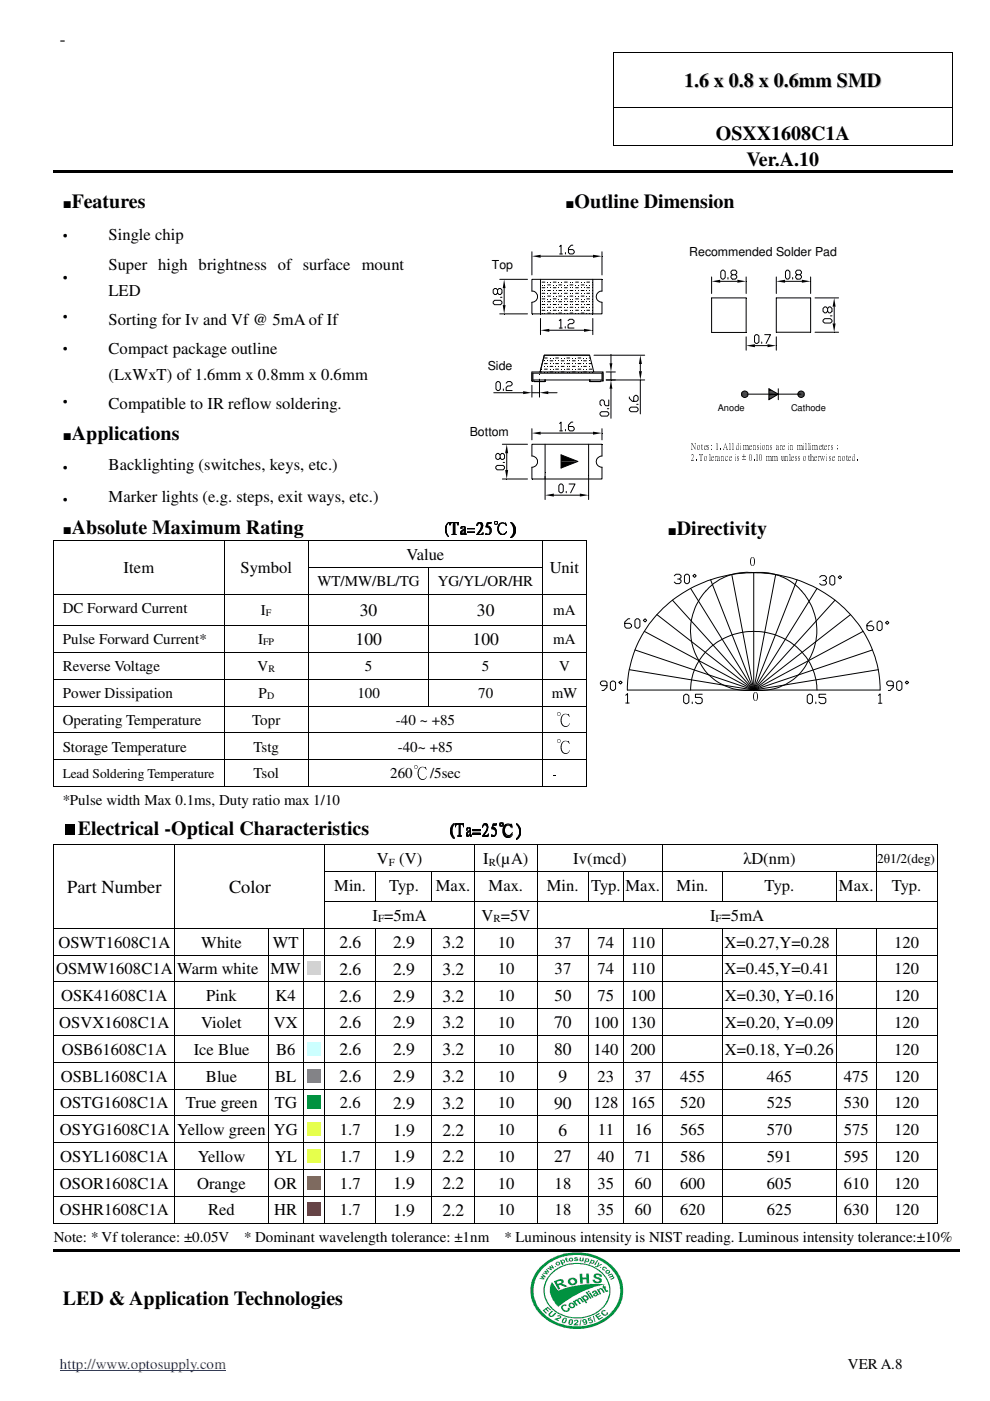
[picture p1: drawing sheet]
<svg xmlns="http://www.w3.org/2000/svg" width="210mm" height="297mm" viewBox="0 0 210 297" stroke-linecap="round" stroke-linejoin="round" font-family="sans-serif">
<defs><g id="words">
<text font-size="4.2" fill="#c0c0c0" x="145.2" y="18.7">1.6 x 0.8 x 0.6mm SMD</text>
<g font-size="4.2">
<text x="151.8" y="29.7">OSXX1608C1A</text>
<text x="158.2" y="35.2">Ver.A.10</text>
<text x="15.2" y="44.2">Features</text>
<text x="121.8" y="44.2">Outline Dimension</text>
<text x="15.2" y="93.3">Applications</text>
<text x="15.2" y="113.1">Absolute Maximum Rating</text>
<text x="143.5" y="113.3">Directivity</text>
<text x="16.5" y="177.1">Electrical -Optical Characteristics</text>
<text x="13.3" y="276.7">LED &amp; Application Technologies</text>
</g>
<g font-size="3.9">
<text x="14.3" y="189.4">Part Number</text>
<text x="48.6" y="189.4">Color</text>
</g>
<g font-size="3.7">
<text x="12.7" y="9.6">-</text>
<text x="94.2" y="113.1">(Ta=25℃)</text>
<text x="76.3" y="130.6">30</text>
<text x="101.1" y="130.6">30</text>
<text x="75.4" y="136.8">100</text>
<text x="100.2" y="136.8">100</text>
<text x="117.8" y="153.7">℃</text>
<text x="117.8" y="159.3">℃</text>
<text x="87.5" y="165">℃</text>
<text x="95.3" y="177.1">(Ta=25℃</text>
<text x="95.4" y="177.1">(Ta=25℃)</text>
<text x="72" y="201">2.6</text>
<text x="83.4" y="201">2.9</text>
<text x="93.8" y="201">3.2</text>
<text x="72" y="206.7">2.6</text>
<text x="83.4" y="206.7">2.9</text>
<text x="93.8" y="206.7">3.2</text>
<text x="72" y="212.3">2.6</text>
<text x="83.4" y="212.3">2.9</text>
<text x="93.8" y="212.3">3.2</text>
<text x="72" y="218">2.6</text>
<text x="83.4" y="218">2.9</text>
<text x="93.8" y="218">3.2</text>
<text x="117.5" y="218">70</text>
<text x="72" y="223.7">2.6</text>
<text x="83.4" y="223.7">2.9</text>
<text x="93.8" y="223.7">3.2</text>
<text x="117.5" y="223.7">80</text>
<text x="72" y="229.4">2.6</text>
<text x="83.4" y="229.4">2.9</text>
<text x="93.8" y="229.4">3.2</text>
<text x="118.4" y="229.4">9</text>
<text x="83.4" y="235.1">2.9</text>
<text x="93.8" y="235.1">3.2</text>
<text x="117.5" y="235.1">90</text>
<text x="83.4" y="240.7">1.9</text>
<text x="93.8" y="240.7">2.2</text>
<text x="118.4" y="240.7">6</text>
<text x="83.4" y="246.4">1.9</text>
<text x="93.8" y="246.4">2.2</text>
<text x="117.5" y="246.4">27</text>
<text x="83.4" y="252.1">1.9</text>
<text x="83.4" y="257.8">1.9</text>
<text x="93.8" y="252.1">2.2</text>
<text x="93.8" y="257.8">2.2</text>
</g>
<g font-size="3.5">
<text x="23" y="51">Single chip</text>
<text x="23" y="57.1">Super high brightness of surface mount</text>
<text x="23" y="62.7">LED</text>
<text x="23" y="68.9">Sorting for Iv and Vf @ 5mA of If</text>
<text x="23" y="75.1">Compact package outline</text>
<text x="23" y="80.6">(LxWxT) of 1.6mm x 0.8mm x 0.6mm</text>
<text x="23" y="86.8">Compatible to IR reflow soldering.</text>
<text x="23" y="99.7">Backlighting (switches, keys, etc.)</text>
<text x="23" y="106.5">Marker lights (e.g. steps, exit ways, etc.)</text>
<text x="86.2" y="118.7">Value</text>
<text x="26.2" y="121.5">Item</text>
<text x="51" y="121.5">Symbol</text>
<text x="116.5" y="121.5">Unit</text>
<text x="79.9" y="183.2">V (V)</text>
<text x="102.4" y="183.2">I (µA)</text>
<text x="121.5" y="183.2">Iv(mcd)</text>
<text x="157.6" y="183.2">λD(nm)</text>
<text x="70.9" y="188.9">Min.</text>
<text x="82.5" y="188.9">Typ.</text>
<text x="92.4" y="188.9">Max.</text>
<text x="103.6" y="188.9">Max.</text>
<text x="116" y="188.9">Min.</text>
<text x="125.3" y="188.9">Typ.</text>
<text x="132.6" y="188.9">Max.</text>
<text x="143.5" y="188.9">Min.</text>
<text x="162.1" y="188.9">Typ.</text>
<text x="177.9" y="188.9">Max.</text>
<text x="189.1" y="188.9">Typ.</text>
<text x="79" y="195.2">I =5mA</text>
<text x="102.1" y="195.2">V =5V</text>
<text x="150.5" y="195.2">I =5mA</text>
<text x="12.4" y="200.9">OSWT1608C1A</text>
<text x="42.7" y="200.9">White</text>
<text x="57.8" y="200.9">WT</text>
<text x="105.5" y="200.9">10</text>
<text x="117.6" y="200.9">37</text>
<text x="126.7" y="200.9">74</text>
<text x="133.7" y="200.9">110</text>
<text x="153.6" y="200.9">X=0.27,Y=0.28</text>
<text x="189.6" y="200.9">120</text>
<text x="11.9" y="206.6">OSMW1608C1A</text>
<text x="37.6" y="206.6">Warm white</text>
<text x="57.4" y="206.6">MW</text>
<text x="105.5" y="206.6">10</text>
<text x="117.6" y="206.6">37</text>
<text x="126.7" y="206.6">74</text>
<text x="133.7" y="206.6">110</text>
<text x="153.6" y="206.6">X=0.45,Y=0.41</text>
<text x="189.6" y="206.6">120</text>
<text x="13" y="212.3">OSK41608C1A</text>
<text x="43.7" y="212.3">Pink</text>
<text x="58.4" y="212.3">K4</text>
<text x="105.5" y="212.3">10</text>
<text x="117.6" y="212.3">50</text>
<text x="126.7" y="212.3">75</text>
<text x="133.7" y="212.3">100</text>
<text x="153.7" y="212.3">X=0.30, Y=0.16</text>
<text x="189.6" y="212.3">120</text>
<text x="12.6" y="217.9">OSVX1608C1A</text>
<text x="42.7" y="217.9">Violet</text>
<text x="58" y="217.9">VX</text>
<text x="105.5" y="217.9">10</text>
<text x="125.8" y="217.9">100</text>
<text x="133.7" y="217.9">130</text>
<text x="153.7" y="217.9">X=0.20, Y=0.09</text>
<text x="189.6" y="217.9">120</text>
<text x="13.1" y="223.6">OSB61608C1A</text>
<text x="41.1" y="223.6">Ice Blue</text>
<text x="58.5" y="223.6">B6</text>
<text x="105.5" y="223.6">10</text>
<text x="125.8" y="223.6">140</text>
<text x="133.7" y="223.6">200</text>
<text x="153.7" y="223.6">X=0.18, Y=0.26</text>
<text x="189.6" y="223.6">120</text>
<text x="12.9" y="229.3">OSBL1608C1A</text>
<text x="43.6" y="229.3">Blue</text>
<text x="58.3" y="229.3">BL</text>
<text x="105.5" y="229.3">10</text>
<text x="126.7" y="229.3">23</text>
<text x="134.6" y="229.3">37</text>
<text x="144.2" y="229.3">455</text>
<text x="162.6" y="229.3">465</text>
<text x="178.9" y="229.3">475</text>
<text x="189.6" y="229.3">120</text>
<text x="12.8" y="235">OSTG1608C1A</text>
<text x="39.4" y="235">True green</text>
<text x="58.3" y="235">TG</text>
<text x="72.1" y="234.9">2.6</text>
<text x="105.5" y="235">10</text>
<text x="125.8" y="235">128</text>
<text x="133.7" y="235">165</text>
<text x="144.2" y="235">520</text>
<text x="162.6" y="235">525</text>
<text x="178.9" y="235">530</text>
<text x="189.6" y="235">120</text>
<text x="12.7" y="240.7">OSYG1608C1A</text>
<text x="37.6" y="240.7">Yellow green</text>
<text x="58" y="240.7">YG</text>
<text x="72.1" y="240.6">1.7</text>
<text x="105.5" y="240.7">10</text>
<text x="126.8" y="240.7">11</text>
<text x="134.6" y="240.7">16</text>
<text x="144.2" y="240.7">565</text>
<text x="162.6" y="240.7">570</text>
<text x="178.9" y="240.7">575</text>
<text x="189.6" y="240.7">120</text>
<text x="12.8" y="246.3">OSYL1608C1A</text>
<text x="42" y="246.3">Yellow</text>
<text x="58.3" y="246.3">YL</text>
<text x="72.1" y="246.3">1.7</text>
<text x="105.5" y="246.3">10</text>
<text x="126.7" y="246.3">40</text>
<text x="134.6" y="246.3">71</text>
<text x="144.2" y="246.3">586</text>
<text x="162.6" y="246.3">591</text>
<text x="178.9" y="246.3">595</text>
<text x="189.6" y="246.3">120</text>
<text x="12.7" y="252">OSOR1608C1A</text>
<text x="12.7" y="257.7">OSHR1608C1A</text>
<text x="41.8" y="252">Orange</text>
<text x="44.2" y="257.7">Red</text>
<text x="58.1" y="252">OR</text>
<text x="58.1" y="257.7">HR</text>
<text x="72.1" y="252">1.7</text>
<text x="72.1" y="257.7">1.7</text>
<text x="105.5" y="252">10</text>
<text x="105.5" y="257.7">10</text>
<text x="117.6" y="252">18</text>
<text x="117.6" y="257.7">18</text>
<text x="126.7" y="252">35</text>
<text x="126.7" y="257.7">35</text>
<text x="134.6" y="252">60</text>
<text x="134.6" y="257.7">60</text>
<text x="144.2" y="252">600</text>
<text x="144.2" y="257.7">620</text>
<text x="162.6" y="252">605</text>
<text x="162.6" y="257.7">625</text>
<text x="178.9" y="252">610</text>
<text x="178.9" y="257.7">630</text>
<text x="189.6" y="252">120</text>
<text x="189.6" y="257.7">120</text>
</g>
<text font-size="3.5" fill="#fc9" x="64.8" y="206.4">■</text>
<text font-size="3.5" fill="#cff" x="64.8" y="223.4">■</text>
<text font-size="3.5" fill="#3365ff" x="64.8" y="229.1">■</text>
<text font-size="3.5" fill="#008000" x="64.8" y="234.8">■</text>
<text font-size="3.5" fill="#cf3" x="64.8" y="240.5">■</text>
<text font-size="3.5" fill="#ffff65" x="64.8" y="246.1">■</text>
<text font-size="3.5" fill="#ff6500" x="64.8" y="251.8">■</text>
<text font-size="3.5" fill="#f00" x="64.8" y="257.5">■</text>
<g font-size="3.2">
<text x="13.3" y="44.2">■</text>
<text x="119.9" y="44.2">■</text>
<text x="13.3" y="93.3">■</text>
<text x="13.3" y="113.1">■</text>
<text x="141.6" y="113.3">■</text>
<text x="67.3" y="124.2">WT/MW/BL/TG</text>
<text x="92.8" y="124.2">YG/YL/OR/HR</text>
<text x="13.3" y="129.9">DC Forward Current</text>
<text x="55.3" y="130.4">I</text>
<text x="117.3" y="130.4">mA</text>
<text x="13.3" y="136.6">Pulse Forward Current*</text>
<text x="54.7" y="136.6">I</text>
<text x="117.3" y="136.6">mA</text>
<text x="13.3" y="142.3">Reverse Voltage</text>
<text x="54.6" y="142.3">V</text>
<text x="77.3" y="142.3">5</text>
<text x="102.2" y="142.3">5</text>
<text x="118.5" y="142.3">V</text>
<text x="13.3" y="148">Power Dissipation</text>
<text x="54.8" y="148">P</text>
<text x="75.8" y="148">100</text>
<text x="101.4" y="148">70</text>
<text x="117" y="148">mW</text>
<text x="13.3" y="153.7">Operating Temperature</text>
<text x="53.5" y="153.7">Topr</text>
<text x="83.9" y="153.7">-40 ~ +85</text>
<text x="13.3" y="159.3">Storage Temperature</text>
<text x="53.8" y="159.3">Tstg</text>
<text x="84.3" y="159.3">-40~ +85</text>
<text x="53.8" y="165">Tsol</text>
<text x="82.7" y="165">260</text>
<text x="91.2" y="165">/5sec</text>
<text x="117" y="164.8">-</text>
<text x="13.3" y="170.7">*Pulse width Max 0.1ms, Duty ratio max 1/10</text>
<text x="13.3" y="177.1">■</text>
<text x="11.4" y="263.3">Note: * Vf tolerance: ±0.05V</text>
<text x="51.8" y="263.3">* Dominant wavelength tolerance: ±1nm</text>
<text x="107" y="263.3">* Luminous intensity is NIST reading. Luminous intensity tolerance:±10%</text>
<text x="179.7" y="290.2">VER A.8</text>
</g>
<text font-size="3.2" fill="#00f" x="12.7" y="290.2">http://www.optosupply.com</text>
<g font-size="2.8">
<text x="158.8" y="120">0</text>
<text x="159.5" y="148.7">0</text>
<text x="13.3" y="164.9">Lead Soldering Temperature</text>
<text x="186" y="183">2θ1/2(deg)</text>
</g>
<g font-size="2.6">
<text x="104.3" y="57.1">Top</text>
<text x="146.1" y="54.2">Recommended Solder Pad</text>
<text x="103.4" y="78.4">Side</text>
<text x="99.6" y="92.4">Bottom</text>
</g>
<g font-size="2.3">
<text x="82.5" y="183.6">F</text>
<text x="103.6" y="183.6">R</text>
<text x="80.2" y="195.6">F</text>
<text x="104.6" y="195.6">R</text>
<text x="151.7" y="195.6">F</text>
</g>
<g font-size="2.1">
<text x="56.4" y="130.6">F</text>
<text x="55.8" y="136.8">FP</text>
<text x="56.9" y="142.5">R</text>
<text x="56.6" y="148.2">D</text>
</g>
<g font-size="2">
<text x="152.2" y="87">Anode</text>
<text x="167.7" y="87.1">Cathode</text>
</g>
<g font-size="1.9">
<text x="146.6" y="95.1">Notes: 1. All dimensions are in millimeters ;</text>
<text x="146.5" y="97.5">2. Tolerance is ± 0.10 mm unless otherwise noted.</text>
</g>
<g font-size="1.8">
<text x="13.3" y="50.4">●</text>
<text x="13.3" y="59.3">●</text>
<text x="13.3" y="67.7">●</text>
<text x="13.3" y="74.5">●</text>
<text x="13.3" y="85.7">●</text>
<text x="13.3" y="99.7">●</text>
<text x="13.3" y="106.4">●</text>
</g>
</g></defs>
<path d="M12.7 290.7h35.2" fill="none" stroke="#00f" stroke-width=".21"/>
<g fill="#000">
<path d="M130 11h.2v.2h-.2zM201.8 11h.2v.2h-.2zM11.4 36.2h76.1v.5h-76.1zM87.5 36.2h.6v.5h-.6zM88.1 36.2h42v.5h-42zM130 22.7h.2v.2h-.2zM130 30.7h.2v.2h-.2zM130.1 36.2h.5v.5h-.5zM130.2 30.7h.1v.2h-.1zM130.6 36.2h71.3v.5h-71.3zM201.8 22.7h.2v.2h-.2zM201.8 30.7h.2v.2h-.2z"/>
<path d="M11.3 114.5h.2v.2h-.2zM11.5 114.5h.1v.2h-.1zM47.5 114.5h.1v.2h-.1zM65.3 114.5h.2v.2h-.2zM115 114.5h.1v.2h-.1zM117.4 114.5h.2v.2h-.2zM124.2 114.5h.2v.2h-.2zM11.3 120.2h.2v.2h-.2zM11.3 125.9h.2v.1h-.2zM11.3 132.6h.2v.2h-.2zM11.3 138.3h.2v.1h-.2zM47.5 120.2h.1v.2h-.1z"/>
<path d="M47.5 125.9h.1v.1h-.1zM47.5 132.6h.1v.2h-.1zM47.5 138.3h.1v.1h-.1zM65.3 120.2h.2v.2h-.2zM65.3 125.9h.2v.1h-.2zM65.3 132.6h.2v.2h-.2zM65.3 138.3h.2v.1h-.2zM90.8 120.2h.2v.2h-.2zM90.8 125.9h.2v.1h-.2zM90.8 132.6h.2v.2h-.2zM90.8 138.3h.2v.1h-.2zM115 120.2h.1v.2h-.1z"/>
<path d="M115 125.9h.1v.1h-.1zM115 132.6h.1v.2h-.1zM115 138.3h.1v.1h-.1zM124.2 120.2h.2v.2h-.2zM124.2 125.9h.2v.1h-.2zM124.2 132.6h.2v.2h-.2zM124.2 138.3h.2v.1h-.2zM11.3 143.9h.2v.2h-.2zM11.3 149.6h.2v.2h-.2zM11.3 155.3h.2v.2h-.2zM47.5 143.9h.1v.2h-.1zM47.5 149.6h.1v.2h-.1z"/>
<path d="M47.5 155.3h.1v.2h-.1zM65.3 143.9h.2v.2h-.2zM65.3 149.6h.2v.2h-.2zM65.3 155.3h.2v.2h-.2zM90.8 143.9h.2v.2h-.2zM90.8 149.6h.2v.2h-.2zM115 143.9h.1v.2h-.1zM115 149.6h.1v.2h-.1zM115 155.3h.1v.2h-.1zM124.2 143.9h.2v.2h-.2zM124.2 149.6h.2v.2h-.2zM124.2 155.3h.2v.2h-.2z"/>
<path d="M11.3 161h.2v.2h-.2zM11.3 166.7h.2v.1h-.2zM11.3 179.1h.2v.1h-.2zM11.5 166.7h.1v.1h-.1zM11.5 179.1h.1v.1h-.1zM37 179.1h.2v.1h-.2zM47.5 161h.1v.2h-.1zM47.5 166.7h.1v.1h-.1zM65.3 161h.2v.2h-.2zM65.3 166.7h.2v.1h-.2zM68.8 179.1h.2v.1h-.2zM100.5 179.1h.2v.1h-.2z"/>
<path d="M113.2 166.7h.2v.1h-.2zM113.2 179.1h.2v.1h-.2zM113.4 166.7h1.6v.1h-1.6zM113.4 179.1h.5v.1h-.5zM113.9 179.1h.1v.1h-.1zM115 161h.1v.2h-.1zM115 166.7h.1v.1h-.1zM117.4 166.7h.2v.1h-.2zM117.4 179.1h.2v.1h-.2zM124.2 161h.2v.2h-.2zM124.2 166.7h.2v.1h-.2zM140.5 179.1h.1v.1h-.1z"/>
<path d="M160.7 179.1h.1v.1h-.1zM160.8 179.1l.1 .1zM160.9 179.1h.2v.1h-.2zM185.7 179.1h.1v.1h-.1zM198.6 179.1h.2v.1h-.2zM11.3 184.7h.2v.2h-.2zM11.3 191h.2v.2h-.2zM11.3 196.8h.2v.1h-.2zM37 184.7h.2v.2h-.2zM37 191h.2v.2h-.2zM37 196.8h.2v.1h-.2zM56.8 196.8h.1v.1h-.1z"/>
<path d="M64.2 196.8h.2v.1h-.2zM68.8 184.7h.2v.2h-.2zM68.8 191h.2v.2h-.2zM68.8 196.8h.2v.1h-.2zM79.6 184.7h.2v.2h-.2zM79.6 191h.2v.2h-.2zM79.6 196.8h.2v.1h-.2zM91.5 184.7h.2v.2h-.2zM91.5 191h.2v.2h-.2zM91.5 196.8h.2v.1h-.2zM100.5 184.7h.2v.2h-.2zM100.5 191h.2v.2h-.2z"/>
<path d="M100.5 196.8h.2v.1h-.2zM113.9 184.7h.1v.2h-.1zM113.9 191h.1v.2h-.1zM113.9 196.8h.1v.1h-.1zM124.7 184.7h.2v.2h-.2zM124.7 191h.2v.2h-.2zM124.7 196.8h.2v.1h-.2zM132.1 184.7h.1v.2h-.1zM132.1 191h.1v.2h-.1zM132.1 196.8h.1v.1h-.1zM140.5 184.7h.1v.2h-.1zM140.5 191h.1v.2h-.1z"/>
<path d="M140.5 196.8h.1v.1h-.1zM153 184.7h.2v.2h-.2zM153 191h.2v.2h-.2zM153 196.8h.2v.1h-.2zM177.3 184.7h.2v.2h-.2zM177.3 191h.2v.2h-.2zM177.3 196.8h.2v.1h-.2zM185.7 184.7h.1v.2h-.1zM185.7 191h.1v.2h-.1zM185.7 196.8h.1v.1h-.1zM198.6 184.7h.2v.2h-.2zM198.6 191h.2v.2h-.2z"/>
<path d="M198.6 196.8h.2v.1h-.2zM11.3 202.4h.2v.2h-.2zM11.3 208.1h.2v.2h-.2zM11.3 213.8h.2v.2h-.2zM11.3 219.5h.2v.1h-.2zM37 202.4h.2v.2h-.2zM37 208.1h.2v.2h-.2zM37 213.8h.2v.2h-.2zM37 219.5h.2v.1h-.2zM56.8 202.4h.1v.2h-.1zM56.8 208.1h.1v.2h-.1zM56.8 213.8h.1v.2h-.1z"/>
<path d="M56.8 219.5h.1v.1h-.1zM64.2 202.4h.2v.2h-.2zM64.2 208.1h.2v.2h-.2zM64.2 213.8h.2v.2h-.2zM64.2 219.5h.2v.1h-.2zM68.8 202.4h.2v.2h-.2zM68.8 208.1h.2v.2h-.2zM68.8 213.8h.2v.2h-.2zM68.8 219.5h.2v.1h-.2zM79.6 202.4h.2v.2h-.2zM79.6 208.1h.2v.2h-.2zM79.6 213.8h.2v.2h-.2z"/>
<path d="M79.6 219.5h.2v.1h-.2zM91.5 202.4h.2v.2h-.2zM91.5 208.1h.2v.2h-.2zM91.5 213.8h.2v.2h-.2zM91.5 219.5h.2v.1h-.2zM100.5 202.4h.2v.2h-.2zM100.5 208.1h.2v.2h-.2zM100.5 213.8h.2v.2h-.2zM100.5 219.5h.2v.1h-.2zM113.9 202.4h.1v.2h-.1zM113.9 208.1h.1v.2h-.1zM113.9 213.8h.1v.2h-.1z"/>
<path d="M113.9 219.5h.1v.1h-.1zM124.7 202.4h.2v.2h-.2zM124.7 208.1h.2v.2h-.2zM124.7 213.8h.2v.2h-.2zM124.7 219.5h.2v.1h-.2zM132.1 202.4h.1v.2h-.1zM132.1 208.1h.1v.2h-.1zM132.1 213.8h.1v.2h-.1zM132.1 219.5h.1v.1h-.1zM140.5 202.4h.1v.2h-.1zM140.5 208.1h.1v.2h-.1zM140.5 213.8h.1v.2h-.1z"/>
<path d="M140.5 219.5h.1v.1h-.1zM153 202.4h.2v.2h-.2zM153 208.1h.2v.2h-.2zM153 213.8h.2v.2h-.2zM153 219.5h.2v.1h-.2zM177.3 202.4h.2v.2h-.2zM177.3 208.1h.2v.2h-.2zM177.3 213.8h.2v.2h-.2zM177.3 219.5h.2v.1h-.2zM185.7 202.4h.1v.2h-.1zM185.7 208.1h.1v.2h-.1zM185.7 213.8h.1v.2h-.1z"/>
<path d="M185.7 219.5h.1v.1h-.1zM198.6 202.4h.2v.2h-.2zM198.6 208.1h.2v.2h-.2zM198.6 213.8h.2v.2h-.2zM198.6 219.5h.2v.1h-.2zM11.3 225.1h.2v.2h-.2zM11.3 230.8h.2v.2h-.2zM11.3 236.5h.2v.2h-.2zM37 225.1h.2v.2h-.2zM37 230.8h.2v.2h-.2zM37 236.5h.2v.2h-.2zM56.8 225.1h.1v.2h-.1z"/>
<path d="M56.8 230.8h.1v.2h-.1zM56.8 236.5h.1v.2h-.1zM64.2 225.1h.2v.2h-.2zM64.2 230.8h.2v.2h-.2zM64.2 236.5h.2v.2h-.2zM68.8 225.1h.2v.2h-.2zM68.8 230.8h.2v.2h-.2zM68.8 236.5h.2v.2h-.2zM79.6 225.1h.2v.2h-.2zM79.6 230.8h.2v.2h-.2zM79.6 236.5h.2v.2h-.2zM91.5 225.1h.2v.2h-.2z"/>
<path d="M91.5 230.8h.2v.2h-.2zM91.5 236.5h.2v.2h-.2zM100.5 225.1h.2v.2h-.2zM100.5 230.8h.2v.2h-.2zM100.5 236.5h.2v.2h-.2zM113.9 225.1h.1v.2h-.1zM113.9 230.8h.1v.2h-.1zM113.9 236.5h.1v.2h-.1zM124.7 225.1h.2v.2h-.2zM124.7 230.8h.2v.2h-.2zM124.7 236.5h.2v.2h-.2zM132.1 225.1h.1v.2h-.1z"/>
<path d="M132.1 230.8h.1v.2h-.1zM132.1 236.5h.1v.2h-.1zM140.5 225.1h.1v.2h-.1zM140.5 230.8h.1v.2h-.1zM140.5 236.5h.1v.2h-.1zM153 225.1h.2v.2h-.2zM153 230.8h.2v.2h-.2zM153 236.5h.2v.2h-.2zM177.3 225.1h.2v.2h-.2zM177.3 230.8h.2v.2h-.2zM177.3 236.5h.2v.2h-.2zM185.7 225.1h.1v.2h-.1z"/>
<path d="M185.7 230.8h.1v.2h-.1zM185.7 236.5h.1v.2h-.1zM198.6 225.1h.2v.2h-.2zM198.6 230.8h.2v.2h-.2zM198.6 236.5h.2v.2h-.2zM11.3 242.2h.2v.2h-.2zM11.3 247.9h.2v.1h-.2zM11.3 253.5h.2v.2h-.2zM11.3 259.2h.2v.2h-.2zM37 242.2h.2v.2h-.2zM37 247.9h.2v.1h-.2zM37 253.5h.2v.2h-.2z"/>
<path d="M37 259.2h.2v.2h-.2zM56.8 242.2h.1v.2h-.1zM56.8 247.9h.1v.1h-.1zM56.8 253.5h.1v.2h-.1zM56.8 259.2h.1v.2h-.1zM64.2 242.2h.2v.2h-.2zM64.2 247.9h.2v.1h-.2zM64.2 253.5h.2v.2h-.2zM64.2 259.2h.2v.2h-.2zM68.8 242.2h.2v.2h-.2zM68.8 247.9h.2v.1h-.2zM68.8 253.5h.2v.2h-.2z"/>
<path d="M68.8 259.2h.2v.2h-.2zM79.6 242.2h.2v.2h-.2zM79.6 247.9h.2v.1h-.2zM79.6 253.5h.2v.2h-.2zM79.6 259.2h.2v.2h-.2zM91.5 242.2h.2v.2h-.2zM91.5 247.9h.2v.1h-.2zM91.5 253.5h.2v.2h-.2zM91.5 259.2h.2v.2h-.2zM100.5 242.2h.2v.2h-.2zM100.5 247.9h.2v.1h-.2zM100.5 253.5h.2v.2h-.2z"/>
<path d="M100.5 259.2h.2v.2h-.2zM113.9 242.2h.1v.2h-.1zM113.9 247.9h.1v.1h-.1zM113.9 253.5h.1v.2h-.1zM113.9 259.2h.1v.2h-.1zM124.7 242.2h.2v.2h-.2zM124.7 247.9h.2v.1h-.2zM124.7 253.5h.2v.2h-.2zM124.7 259.2h.2v.2h-.2zM132.1 242.2h.1v.2h-.1zM132.1 247.9h.1v.1h-.1zM132.1 253.5h.1v.2h-.1z"/>
<path d="M132.1 259.2h.1v.2h-.1zM140.5 242.2h.1v.2h-.1zM140.5 247.9h.1v.1h-.1zM140.5 253.5h.1v.2h-.1zM140.5 259.2h.1v.2h-.1zM153 242.2h.2v.2h-.2zM153 247.9h.2v.1h-.2zM153 253.5h.2v.2h-.2zM153 259.2h.2v.2h-.2zM177.3 242.2h.2v.2h-.2zM177.3 247.9h.2v.1h-.2zM177.3 253.5h.2v.2h-.2z"/>
<path d="M177.3 259.2h.2v.2h-.2zM185.7 242.2h.1v.2h-.1zM185.7 247.9h.1v.1h-.1zM185.7 253.5h.1v.2h-.1zM185.7 259.2h.1v.2h-.1zM198.6 242.2h.2v.2h-.2zM198.6 247.9h.2v.1h-.2zM198.6 253.5h.2v.2h-.2zM198.6 259.2h.2v.2h-.2z"/>
</g>
<g fill="none" stroke="#000" stroke-width=".21">
<path d="M130.1 11.2v11.5M130.2 11.1h71.6M201.9 11.2v11.5M130.1 22.9v7.8M130.2 22.8h71.6M130.3 30.8h71.5M201.9 22.9v7.8M106 59.2h5.8M112.8 59.2h14.8v2.5a1.19 1.19 0 0 0-1.2 1.2 1.19 1.19 0 0 0 1.2 1.2v2.4h-14.8v-2.4a1.19 1.19 0 0 0 1.2-1.2 1.19 1.19 0 0 0-1.2-1.2zM112.8 53.4v4.9M114.6 59.2v7.3M114.6 54.3h11.1"/>
<path d="M114.9 59.8h.6M117.3 59.8h.6M118.7 52.3l.3-.3v1.8M118.7 53.8h.6M119.7 59.8h.6M119.9 53.6v.2M121.5 52h-.4l-.6 .6v1l.3 .2h.7l.3-.2v-.3l-.3-.4h-1M122 59.8h.6M124.4 59.8h.6M125.7 59.2v7.3M127.6 53.4v4.9M150.9 58.7v3.5"/>
<path d="M152.7 59.6h3.6M153.1 57.3h.3l.4 .3v1.2l-.4 .4h-.3l-.3-.4v-1.2zM154.3 58.8v.4M155.3 58.3l-.3-.4v-.3l.3-.3h.6l.3 .3v.3l-.3 .4h-.6l-.3 .2v.3l.3 .4h.6l.3-.4v-.3l-.3-.2M158.2 58.7v3.5M164.6 58.7v3.5M166.5 59.6h3.5M166.8 57.3h.3l.4 .3v1.2l-.4 .4h-.3l-.3-.4v-1.2zM168.1 58.8v.4M169 58.3l-.3-.4v-.3l.3-.3h.6l.3 .3v.3l-.3 .4h-.6l-.3 .2v.3l.3 .4h.6l.3-.4v-.3l-.3-.2M171.9 58.7v3.5M104.9 63.7h1.2l.3 .3v.3l-.3 .3h-1.2l-.3-.3v-.3z"/>
<path d="M105.5 61.5l.3-.3h.3l.3 .3v.6l-.3 .3h-.3l-.3-.3v-.6l-.3-.3h-.3l-.3 .3v.6l.3 .3h.3l.3-.3M106 66.5h5.8M106.1 63h.3M106.9 61.1v3.6M113 79.1h14.6v1.5h-14.6zM114.6 67.5v3.5M114.8 77.7h.1M114.9 78.9h-2.1v1.9l2.8 .1v-.4M114.9 61h.6M114.9 62.2h.6M114.9 63.4h.6M114.9 64.6h.6"/>
<path d="M114.9 65.8h.6M115.4 75.3h9.6l.9 3.6h-11.4zM115.4 75.9h.6M115.4 77.1h.6M115.4 78.3h.6M116.1 60.4h.6M116.1 61.6h.6M116.1 62.8h.6M116.1 64h.6M116.1 65.2h.6M116.1 66.4h.6M116.5 70h7.3"/>
<path d="M116.6 78.9h.6M116.6 76.5h.6M116.6 77.7h.6M117.3 61h.6M117.3 62.2h.6M117.3 63.4h.6M117.3 64.6h.6M117.3 65.8h.6M117.8 75.9h.6M117.8 77.1h.6M117.8 78.3h.6M118.5 60.4h.6"/>
<path d="M118.5 61.6h.6M118.5 62.8h.6M118.5 64h.6M118.5 65.2h.6M118.5 66.4h.6M118.6 68l.3-.3v1.9M118.6 69.6h.6M119 78.9h.6M119 76.5h.6M119 77.7h.6M119.7 61h.6M119.7 62.2h.6"/>
<path d="M119.7 63.4h.6M119.7 64.6h.6M119.7 65.8h.6M119.8 69.3v.3M120.2 75.9h.6M120.2 77.1h.6M120.2 78.3h.6M120.4 68l.4-.3h.6l.3 .3v.3l-.3 .3h-.6l-.4 .3v.7h1.3M120.9 60.4h.6M120.9 61.6h.6M120.9 62.8h.6M120.9 64h.6"/>
<path d="M120.9 65.2h.6M120.9 66.4h.6M121.4 78.9h.6M121.4 76.5h.6M121.4 77.7h.6M122 61h.6M122 62.2h.6M122 63.4h.6M122 64.6h.6M122 65.8h.6M122.6 75.9h.5M122.6 77.1h.5"/>
<path d="M122.6 78.3h.5M123.2 60.4h.6M123.2 61.6h.6M123.2 62.8h.6M123.2 64h.6M123.2 65.2h.6M123.2 66.4h.6M123.7 78.9h.6M123.7 76.5h.6M123.7 77.7h.6M124.4 61h.6M124.4 62.2h.6"/>
<path d="M124.4 63.4h.6M124.4 64.6h.6M124.4 65.8h.6M124.9 75.9h.2M124.9 77.1h.5M124.9 78.3h.6M125 75.3h-9.6l-.9 3.6M125.6 60.4h.1M125.6 61.6h.1M125.6 62.8h.1M125.6 64h.1M125.6 65.2h.1"/>
<path d="M125.6 66.4h.1M125.7 67.5v3.5M125.9 78.9h1.9v1.9l-2.7 .1v-.4M125.9 75.3h10.8M128.5 78.9h2M129.5 75.1v1.9M129.5 78.9v1.7M135.8 77.2v1.5M150.9 63.2h7.3v7.3h-7.3zM158.2 71.4v2.9M160 71.2l.3-.2h.3l.3 .2v1.3l-.3 .3h-.3l-.3-.3zM160.1 73.3h2.6"/>
<path d="M161.5 72.5v.3M162.1 71h1.3l-1 1.8M164.6 63.2h7.3v7.2h-7.3zM164.6 71.4v2.9M172.8 63.2h5M172.8 70.4h5M174.5 67.9l.3-.3h1.3l.3 .3v.3l-.3 .3h-1.3l-.3-.3zM175.5 65.4l.3-.3h.3l.3 .3v.6l-.3 .3h-.3l-.3-.3v-.6l-.4-.3h-.3l-.3 .3v.6l.3 .3h.3l.4-.3M176.1 67h.3M176.9 65v3.6M104.7 83.3h6.2M105.1 99l.3-.3h1.3l.3 .3v.3l-.3 .3h-1.3l-.3-.3z"/>
<path d="M105.5 80.9h.3l.3 .3v1.3l-.3 .3h-.3l-.3-.3v-1.3zM106 96.5l.3-.4h.4l.3 .4v.6l-.3 .3h-.4l-.3-.3v-.6l-.3-.4h-.3l-.3 .4v.6l.3 .3h.3l.3-.3M106.5 94.2h5.3M106.7 98h.3M106.7 82.5v.3M107.3 81.2l.4-.3h.5l.4 .3v.3l-.4 .3h-.5l-.4 .4v.6h1.3M107.4 96.1v3.6M112.8 94.2h14.8v2.5a1.19 1.19 0 0 0-1.2 1.2 1.19 1.19 0 0 0 1.2 1.2v2.5h-14.8v-2.5a1.19 1.19 0 0 0 1.2-1.2 1.19 1.19 0 0 0-1.2-1.2zM112.8 81.7v2.5M112.8 90.9v2.4M112.8 83.3h1.6M114.4 80.4v3.8"/>
<path d="M114.6 91.8h11.1M115.6 94.2v11.7M116.2 83.3h1.9M118.7 89.8l.3-.3v1.9M118.7 91.4h.6M119 96.4l3.5 1.4-3.5 1.4zM119.9 91.1v.3M121.5 89.5h-.4l-.6 .6v1l.3 .3h.7l.3-.3v-.3l-.3-.4h-1M124.8 94.2v7.4M127.2 87.6l.3-.3h1.3l.3 .3v.3l-.3 .3h-1.3l-.3-.3zM127.6 90.9v2.4M128.5 80.6h8.2"/>
<path d="M128.8 86.7h.3M129.1 84.8v1.2h-.7l-.3-.3v-.6l-.3-.3h-.3l-.3 .3v.6l.3 .3M129.5 82.4v6.3M133.4 84.2v.3l.7 .6h.9l.3-.3v-.6l-.3-.4h-.3l-.3 .4v.9M133.8 86.3h1.2l.3 .4v.3l-.3 .3h-1.2l-.4-.3v-.3zM135 85.7h.3M135.8 80.6v7.2M158.6 83.6h11.2M163 82.4l2 1.2-2 1.2zM165 82.4v2.4M11.4 114.7v5.5M11.6 114.6h35.9"/>
<path d="M47.5 114.7v5.5M47.6 114.6h17.7M65.4 114.7v5.5M65.5 114.6h49.5M106.5 101.6h5.3M115.1 114.7v5.5M115.1 114.6h2.3M117.4 105h5.5M117.6 114.6h6.6M118.8 102.6h.3l.3 .4v1.2l-.3 .3h-.3l-.3-.3v-1.2zM120.1 104.2v.3M120.6 102.6h1.3l-.9 1.9"/>
<path d="M124.3 114.7v5.5M124.8 101.6v4.3M11.4 120.4v5.5M11.4 126v6.6M11.4 132.8v5.5M11.4 138.4v5.5M11.5 125.9h36M11.5 132.7h36M11.5 138.3h36M47.5 120.4v5.5M47.5 126v6.6M47.5 132.8v5.5"/>
<path d="M47.5 138.4v5.5M47.6 125.9h17.7M47.6 132.7h17.7M47.6 138.3h17.7M65.4 120.4v5.5M65.4 126v6.6M65.4 132.8v5.5M65.4 138.4v5.5M65.5 120.3h25.3M65.5 125.9h25.3M65.5 132.7h25.3M65.5 138.3h25.3"/>
<path d="M90.9 120.4v5.5M90.9 126v6.6M90.9 132.8v5.5M90.9 138.4v5.5M91 120.3h24M91 125.9h24M91 132.7h24M91 138.3h24M115.1 120.4v5.5M115.1 126v6.6M115.1 132.8v5.5M115.1 138.4v5.5"/>
<path d="M115.1 125.9h9.1M115.1 132.7h9.1M115.1 138.3h9.1M124.3 120.4v5.5M124.3 126v6.6M124.3 132.8v5.5M124.3 138.4v5.5M133.5 131.2h-.3l-.7 .7v.9l.3 .4h.7l.4-.4v-.3l-.4-.3h-1M134.6 131.5l.4-.3h.3l.4 .3v1.3l-.4 .4h-.3l-.4-.4zM134.6 137.8l25.2 8.5M136.4 131.5l.4-.3 .3 .3-.3 .4zM136.6 133.9l23.2 12.4"/>
<path d="M139.3 130.3l20.5 16M140.6 128.9a28.2 28.2 0 0 1 41.3 3.3 24.1 24.1 0 0 1 4.7 14.1h-53.6a24 24 0 0 1 7.6-17.4zM142.6 127.3l17.2 19M143 122.1l.3-.3h.8l.3 .3v.3l-.3 .4h-.4M144.1 122.8l.3 .3v.3l-.3 .3h-.8l-.3-.3M145.1 122.1l.4-.3h.3l.4 .3v1.3l-.4 .3h-.3l-.4-.3zM146.4 124.8l13.4 21.5M146.9 122.1l.4-.3 .3 .3-.3 .3zM150.3 124.6a12.3 12.3 0 0 1 10-3.2 12.9 12.9 0 0 1 5.8 1 12.6 12.6 0 0 1 4.8 18.5 11.3 11.3 0 0 1-9.2 5.5h-1.4a15.9 15.9 0 0 1-5.2-.5 11.6 11.6 0 0 1-7.4-6.7 12.5 12.5 0 0 1 2.6-14.6zM150.7 122.9l9.1 23.4M155.2 121.8l4.6 24.5M159.8 121.4v24.9"/>
<path d="M164.5 121.8l-4.7 24.5M169 122.9l-9.2 23.4M173.2 124.8l-13.4 21.5M173.8 122.4l.4-.4h.7l.3 .4v.3l-.3 .4h-.4M174.9 123.1l.3 .3v.3l-.3 .3h-.7l-.4-.3M175.9 122.4l.4-.4h.4l.3 .4v1.3l-.3 .3h-.4l-.4-.3zM177 127.3l-17.2 19M177.7 122.4l.4-.4 .3 .4-.3 .3zM180.3 130.3l-20.5 16M183 133.9l-23.2 12.4M184.9 131.7h-.4l-.7 .7v.9l.4 .4h.7l.4-.4v-.3l-.4-.3h-1.1M185 137.8l-25.2 8.5"/>
<path d="M186 132l.3-.3h.4l.3 .3v1.3l-.3 .4h-.4l-.3-.4zM187.7 132l.4-.3 .4 .3-.4 .4zM11.4 144.1v5.5M11.4 149.8v5.5M11.4 155.5v5.5M11.5 144h36M11.5 149.7h36M11.5 155.4h36M47.5 144.1v5.5M47.5 149.8v5.5M47.5 155.5v5.5M47.6 144h17.7"/>
<path d="M47.6 149.7h17.7M47.6 155.4h17.7M65.4 144.1v5.5M65.4 149.8v5.5M65.4 155.5v5.5M65.5 144h25.3M65.5 149.7h25.3M65.5 155.4h49.5M90.9 144.1v5.5M91 144h24M91 149.7h24M115.1 144.1v5.5"/>
<path d="M115.1 149.8v5.5M115.1 155.5v5.5M115.1 144h9.1M115.1 149.7h9.1M115.1 155.4h9.1M124.3 144.1v5.5M124.3 149.8v5.5M124.3 155.5v5.5M128.7 145.4h-1.1l-.3-.4v-.3l.3-.3h.8l.3 .3v1l-.7 .7h-.4M129.4 144.7l.4-.3h.3l.4 .3v1.3l-.4 .4h-.3l-.4-.4zM131.2 144.7l.4-.3 .3 .3-.3 .3zM132.7 147.4l.4-.3v2"/>
<path d="M132.7 149.1h.7M133.4 142l26.4 4.3M144.9 147.5l.4-.3h.4l.3 .3v1.3l-.3 .4h-.4l-.4-.4zM146.4 146.3a12.9 12.9 0 0 1 14-12.4 13 13 0 0 1 12.8 12.4M146.8 148.8v.4M148.9 147.2h-1.5v.7h1.1l.4 .3v.6l-.4 .4h-.7l-.4-.4M171.2 147.5l.3-.3h.4l.4 .3v1.3l-.4 .4h-.4l-.3-.4zM173 148.8v.4M175.1 147.2h-1.4v.7h1.1l.3 .3v.6l-.3 .4h-.8l-.3-.4M186.2 142l-26.4 4.3M186.3 147.4l.3-.3v2M186.3 149.1h.7"/>
<path d="M189.4 145.4h-1.1l-.3-.4v-.3l.3-.3h.8l.3 .3v1l-.7 .7h-.4M190.1 144.7l.4-.3h.3l.4 .3v1.3l-.4 .4h-.3l-.4-.4zM191.9 144.7l.4-.3 .4 .3-.4 .3zM11.4 161.2v5.5M11.4 179.2v5.5M11.5 161.1h36M11.6 166.8h35.9M11.6 179.2h25.4M37.1 179.2v5.5M37.2 179.2h31.6M47.5 161.2v5.5M47.6 161.1h17.7"/>
<path d="M47.6 166.8h17.7M65.4 161.2v5.5M65.5 161.1h49.5M65.5 166.8h47.7M68.9 179.2v5.5M69 179.2h31.5M100.6 179.2v5.5M100.7 179.2h12.5M114 179.2v5.5M114 179.2h3.4M115.1 161.2v5.5M115.1 161.1h9.1"/>
<path d="M115.1 166.8h2.3M117.6 166.8h6.6M117.6 179.2h22.9M124.3 161.2v5.5M140.5 179.2v5.5M140.6 179.2h20.1M161.1 179.2h24.6M185.8 179.2v5.5M185.8 179.2h12.8M198.7 179.2v5.5M11.4 184.9v6.1M11.4 191.2v5.6"/>
<path d="M11.4 196.9v5.5M11.5 196.8h25.5M37.1 184.9v6.1M37.1 191.2v5.6M37.1 196.9v5.5M37.2 196.8h19.6M56.9 196.9v5.5M56.9 196.8h7.3M64.3 196.9v5.5M64.4 196.8h4.4M68.9 184.9v6.1M68.9 191.2v5.6"/>
<path d="M68.9 196.9v5.5M69 184.8h10.6M69 191.1h10.6M69 196.8h10.6M79.7 184.9v6.1M79.7 196.9v5.5M79.8 184.8h11.7M79.8 191.1h11.7M79.8 196.8h11.7M91.6 184.9v6.1M91.6 196.9v5.5M91.7 184.8h8.8"/>
<path d="M91.7 191.1h8.8M91.7 196.8h8.8M100.6 184.9v6.1M100.6 191.2v5.6M100.6 196.9v5.5M100.7 184.8h13.2M100.7 191.1h13.2M100.7 196.8h13.2M114 184.9v6.1M114 191.2v5.6M114 196.9v5.5M114 184.8h10.7"/>
<path d="M114 191.1h10.7M114 196.8h10.7M124.8 184.9v6.1M124.8 196.9v5.5M124.9 184.8h7.2M124.9 191.1h7.2M124.9 196.8h7.2M132.2 184.9v6.1M132.2 196.9v5.5M132.2 184.8h8.3M132.2 191.1h8.3M132.2 196.8h8.3"/>
<path d="M140.5 184.9v6.1M140.5 196.9v5.5M140.6 184.8h12.4M140.6 191.1h12.4M140.6 196.8h12.4M153.1 184.9v6.1M153.1 196.9v5.5M153.2 184.8h24.1M153.2 191.1h24.1M153.2 196.8h24.1M177.4 184.9v6.1M177.4 196.9v5.5"/>
<path d="M177.5 184.8h8.2M177.5 191.1h8.2M177.5 196.8h8.2M185.8 184.9v6.1M185.8 196.9v5.5M185.8 184.8h12.8M185.8 191.1h12.8M185.8 196.8h12.8M198.7 184.9v6.1M198.7 191.2v5.6M198.7 196.9v5.5M11.4 202.6v5.5"/>
<path d="M11.4 208.3v5.5M11.4 214v5.5M11.4 219.6v5.5M11.5 202.5h25.5M11.5 208.2h25.5M11.5 213.9h25.5M11.5 219.5h25.5M37.1 202.6v5.5M37.1 208.3v5.5M37.1 214v5.5M37.1 219.6v5.5M37.2 202.5h19.6"/>
<path d="M37.2 208.2h19.6M37.2 213.9h19.6M37.2 219.5h19.6M56.9 202.6v5.5M56.9 208.3v5.5M56.9 214v5.5M56.9 219.6v5.5M56.9 202.5h7.3M56.9 208.2h7.3M56.9 213.9h7.3M56.9 219.5h7.3M64.3 202.6v5.5"/>
<path d="M64.3 208.3v5.5M64.3 214v5.5M64.3 219.6v5.5M64.4 202.5h4.4M64.4 208.2h4.4M64.4 213.9h4.4M64.4 219.5h4.4M68.9 202.6v5.5M68.9 208.3v5.5M68.9 214v5.5M68.9 219.6v5.5M69 202.5h10.6"/>
<path d="M69 208.2h10.6M69 213.9h10.6M69 219.5h10.6M79.7 202.6v5.5M79.7 208.3v5.5M79.7 214v5.5M79.7 219.6v5.5M79.8 202.5h11.7M79.8 208.2h11.7M79.8 213.9h11.7M79.8 219.5h11.7M91.6 202.6v5.5"/>
<path d="M91.6 208.3v5.5M91.6 214v5.5M91.6 219.6v5.5M91.7 202.5h8.8M91.7 208.2h8.8M91.7 213.9h8.8M91.7 219.5h8.8M100.6 202.6v5.5M100.6 208.3v5.5M100.6 214v5.5M100.6 219.6v5.5M100.7 202.5h13.2"/>
<path d="M100.7 208.2h13.2M100.7 213.9h13.2M100.7 219.5h13.2M114 202.6v5.5M114 208.3v5.5M114 214v5.5M114 219.6v5.5M114 202.5h10.7M114 208.2h10.7M114 213.9h10.7M114 219.5h10.7M124.8 202.6v5.5"/>
<path d="M124.8 208.3v5.5M124.8 214v5.5M124.8 219.6v5.5M124.9 202.5h7.2M124.9 208.2h7.2M124.9 213.9h7.2M124.9 219.5h7.2M132.2 202.6v5.5M132.2 208.3v5.5M132.2 214v5.5M132.2 219.6v5.5M132.2 202.5h8.3"/>
<path d="M132.2 208.2h8.3M132.2 213.9h8.3M132.2 219.5h8.3M140.5 202.6v5.5M140.5 208.3v5.5M140.5 214v5.5M140.5 219.6v5.5M140.6 202.5h12.4M140.6 208.2h12.4M140.6 213.9h12.4M140.6 219.5h12.4M153.1 202.6v5.5"/>
<path d="M153.1 208.3v5.5M153.1 214v5.5M153.1 219.6v5.5M153.2 202.5h24.1M153.2 208.2h24.1M153.2 213.9h24.1M153.2 219.5h24.1M177.4 202.6v5.5M177.4 208.3v5.5M177.4 214v5.5M177.4 219.6v5.5M177.5 202.5h8.2"/>
<path d="M177.5 208.2h8.2M177.5 213.9h8.2M177.5 219.5h8.2M185.8 202.6v5.5M185.8 208.3v5.5M185.8 214v5.5M185.8 219.6v5.5M185.8 202.5h12.8M185.8 208.2h12.8M185.8 213.9h12.8M185.8 219.5h12.8M198.7 202.6v5.5"/>
<path d="M198.7 208.3v5.5M198.7 214v5.5M198.7 219.6v5.5M11.4 225.3v5.5M11.4 231v5.5M11.4 236.7v5.5M11.5 225.2h25.5M11.5 230.9h25.5M11.5 236.6h25.5M37.1 225.3v5.5M37.1 231v5.5M37.1 236.7v5.5"/>
<path d="M37.2 225.2h19.6M37.2 230.9h19.6M37.2 236.6h19.6M56.9 225.3v5.5M56.9 231v5.5M56.9 236.7v5.5M56.9 225.2h7.3M56.9 230.9h7.3M56.9 236.6h7.3M64.3 225.3v5.5M64.3 231v5.5M64.3 236.7v5.5"/>
<path d="M64.4 225.2h4.4M64.4 230.9h4.4M64.4 236.6h4.4M68.9 225.3v5.5M68.9 231v5.5M68.9 236.7v5.5M69 225.2h10.6M69 230.9h10.6M69 236.6h10.6M79.7 225.3v5.5M79.7 231v5.5M79.7 236.7v5.5"/>
<path d="M79.8 225.2h11.7M79.8 230.9h11.7M79.8 236.6h11.7M91.6 225.3v5.5M91.6 231v5.5M91.6 236.7v5.5M91.7 225.2h8.8M91.7 230.9h8.8M91.7 236.6h8.8M100.6 225.3v5.5M100.6 231v5.5M100.6 236.7v5.5"/>
<path d="M100.7 225.2h13.2M100.7 230.9h13.2M100.7 236.6h13.2M114 225.3v5.5M114 231v5.5M114 236.7v5.5M114 225.2h10.7M114 230.9h10.7M114 236.6h10.7M124.8 225.3v5.5M124.8 231v5.5M124.8 236.7v5.5"/>
<path d="M124.9 225.2h7.2M124.9 230.9h7.2M124.9 236.6h7.2M132.2 225.3v5.5M132.2 231v5.5M132.2 236.7v5.5M132.2 225.2h8.3M132.2 230.9h8.3M132.2 236.6h8.3M140.5 225.3v5.5M140.5 231v5.5M140.5 236.7v5.5"/>
<path d="M140.6 225.2h12.4M140.6 230.9h12.4M140.6 236.6h12.4M153.1 225.3v5.5M153.1 231v5.5M153.1 236.7v5.5M153.2 225.2h24.1M153.2 230.9h24.1M153.2 236.6h24.1M177.4 225.3v5.5M177.4 231v5.5M177.4 236.7v5.5"/>
<path d="M177.5 225.2h8.2M177.5 230.9h8.2M177.5 236.6h8.2M185.8 225.3v5.5M185.8 231v5.5M185.8 236.7v5.5M185.8 225.2h12.8M185.8 230.9h12.8M185.8 236.6h12.8M198.7 225.3v5.5M198.7 231v5.5M198.7 236.7v5.5"/>
<path d="M11.4 242.4v5.5M11.4 248v5.5M11.4 253.7v5.5M11.5 242.3h25.5M11.5 247.9h25.5M11.5 253.6h25.5M11.5 259.3h25.5M37.1 242.4v5.5M37.1 248v5.5M37.1 253.7v5.5M37.2 242.3h19.6M37.2 247.9h19.6"/>
<path d="M37.2 253.6h19.6M37.2 259.3h19.6M56.9 242.4v5.5M56.9 248v5.5M56.9 253.7v5.5M56.9 242.3h7.3M56.9 247.9h7.3M56.9 253.6h7.3M56.9 259.3h7.3M64.3 242.4v5.5M64.3 248v5.5M64.3 253.7v5.5"/>
<path d="M64.4 242.3h4.4M64.4 247.9h4.4M64.4 253.6h4.4M64.4 259.3h4.4M68.9 242.4v5.5M68.9 248v5.5M68.9 253.7v5.5M69 242.3h10.6M69 247.9h10.6M69 253.6h10.6M69 259.3h10.6M79.7 242.4v5.5"/>
<path d="M79.7 248v5.5M79.7 253.7v5.5M79.8 242.3h11.7M79.8 247.9h11.7M79.8 253.6h11.7M79.8 259.3h11.7M91.6 242.4v5.5M91.6 248v5.5M91.6 253.7v5.5M91.7 242.3h8.8M91.7 247.9h8.8M91.7 253.6h8.8"/>
<path d="M91.7 259.3h8.8M100.6 242.4v5.5M100.6 248v5.5M100.6 253.7v5.5M100.7 242.3h13.2M100.7 247.9h13.2M100.7 253.6h13.2M100.7 259.3h13.2M114 242.4v5.5M114 248v5.5M114 253.7v5.5M114 242.3h10.7"/>
<path d="M114 247.9h10.7M114 253.6h10.7M114 259.3h10.7M124.8 242.4v5.5M124.8 248v5.5M124.8 253.7v5.5M124.9 242.3h7.2M124.9 247.9h7.2M124.9 253.6h7.2M124.9 259.3h7.2M132.2 242.4v5.5M132.2 248v5.5"/>
<path d="M132.2 253.7v5.5M132.2 242.3h8.3M132.2 247.9h8.3M132.2 253.6h8.3M132.2 259.3h8.3M140.5 242.4v5.5M140.5 248v5.5M140.5 253.7v5.5M140.6 242.3h12.4M140.6 247.9h12.4M140.6 253.6h12.4M140.6 259.3h12.4"/>
<path d="M153.1 242.4v5.5M153.1 248v5.5M153.1 253.7v5.5M153.2 242.3h24.1M153.2 247.9h24.1M153.2 253.6h24.1M153.2 259.3h24.1M177.4 242.4v5.5M177.4 248v5.5M177.4 253.7v5.5M177.5 242.3h8.2M177.5 247.9h8.2"/>
<path d="M177.5 253.6h8.2M177.5 259.3h8.2M185.8 242.4v5.5M185.8 248v5.5M185.8 253.7v5.5M185.8 242.3h12.8M185.8 247.9h12.8M185.8 253.6h12.8M185.8 259.3h12.8M198.7 242.4v5.5M198.7 248v5.5M198.7 253.7v5.5"/>
<circle cx="157.9" cy="83.6" r=".68"/>
<circle cx="169.8" cy="83.6" r=".68"/>
</g>
<g fill="#000">
<path d="M112.8 54.3l1.8-.3v.7zM125.7 54l1.9 .3-1.9 .4zM150.9 59.6l1.8-.3v.6zM156.3 59.3l1.9 .3-1.9 .3zM164.6 59.6l1.9-.3v.6zM170 59.3l1.9 .3-1.9 .3zM106.9 59.2l.3 1.9h-.6zM106.6 64.7h.6l-.3 1.8zM114.6 70l1.9-.3v.7zM123.8 69.7l1.9 .3-1.9 .4zM129.2 77h.6l-.3 1.9zM135.8 75.3l.3 1.9h-.6z"/>
<path d="M135.5 78.7h.6l-.3 1.9zM158.2 73.3l1.9-.3v.6zM162.7 73l1.9 .3-1.9 .3zM176.9 63.2l.3 1.8h-.7zM176.5 68.6h.7l-.3 1.8zM107.4 94.2l.3 1.9h-.6zM107.1 99.7h.6l-.3 1.9zM110.9 82.9l1.9 .4-1.9 .3zM112.8 91.8l1.8-.3v.7zM114.4 83.3l1.8-.4v.7zM119 96.4l3.5 1.4h-3.5zM119 97.8h3.5l-3.5 1.4z"/>
<path d="M125.7 91.5l1.9 .3-1.9 .4zM129.5 80.6l.3 1.8h-.6zM157.2 83.4l1.4 .2h-1.4zM157.2 83.4h1.4v.2zM157.2 83.6l1.4 .1h-1.4zM157.2 83.6h1.4v.1zM157.2 83.7l1.3 .2h-1.2zM157.2 83.7h1.4l-.1 .2zM157.3 83.3l1.3 .1h-1.4zM157.3 83.3h1.2l.1 .1zM157.3 83.9l1.2 .1h-1.1zM157.3 83.9h1.2v.1z"/>
<path d="M157.4 83.1l1.1 .2h-1.2zM157.4 83.1h1.1v.2zM157.4 84l.9 .1zM157.4 84h1.1zM157.4 83.1h1.1zM157.5 83.1h1zM157.5 84.1l.7 .1zM157.5 84.1h.8zM157.5 83.1h.8zM157.6 83l.7 .1zM157.6 84.2h.5zM157.6 84.2h.6z"/>
<path d="M157.6 83h.6zM157.7 82.9l.5 .1zM157.7 84.2h.4zM157.7 82.9h.4zM163 82.4l.8 .5h-.8zM163 82.9h.9zM163 82.9l1 .1zM163 83l1.1 .1zM163 83.1h1.3zM163 83.1l1.5 .2h-1.5zM163 83.1h1.3l.2 .2zM163 83.3l1.8 .1h-1.8z"/>
<path d="M163 83.3h1.5l.3 .1zM163 83.4l2 .2h-2zM163 83.4h1.8l.2 .2zM163 83.6l1.8 .1h-1.8zM163 83.6h2l-.2 .1zM163 83.7l1.5 .2h-1.5zM163 83.7h1.8l-.3 .2zM163 83.9l1.3 .1h-1.3zM163 83.9h1.5l-.2 .1zM163 84l1.1 .1zM163 84h1.3zM163 84.1l1 .1z"/>
<path d="M163 84.1h1.1zM163 84.2h.9zM163 84.2h1zM163 84.2l.8 .1zM163 84.3h.8l-.8 .5zM169.2 83.4l1.3 .2h-1.3zM169.2 83.4h1.3v.2zM169.2 83.6l1.3 .1h-1.3zM169.2 83.6h1.3v.1zM169.2 83.7l1.3 .2h-1.3zM169.2 83.7h1.3v.2zM169.2 83.3l1.3 .1h-1.3z"/>
<path d="M169.2 83.3h1.3v.1zM169.2 83.9l1.2 .1h-1.1zM169.2 83.9h1.3l-.1 .1zM169.3 83.1l1.2 .2h-1.3zM169.3 83.1h1.1l.1 .2zM169.3 84l1 .1zM169.3 84h1.1zM169.3 83.1h1.1zM169.4 83.1h1zM169.4 84.1l.7 .1zM169.4 84.1h.9zM169.4 83.1h.9z"/>
<path d="M169.5 83l.8 .1zM169.5 84.2h.5zM169.5 84.2h.6zM169.5 83h.6zM169.7 82.9l.4 .1zM169.7 84.2h.3zM169.7 82.9h.3zM115.6 105l1.8-.4v.7zM122.9 104.6l1.9 .4-1.9 .3z"/>
<path d="M163 83.6h2z" fill-rule="evenodd"/>
<path d="M163 83.6h2z" fill-rule="evenodd"/>
</g>
<g fill="#009240">
<path d="M115 268.2a7.2 7.2 0 0 0 1 11.7 11.1 11.1 0 0 0 14.7-2.1 7.2 7.2 0 0 0-2.1-10.4l-.8-.5a11.6 11.6 0 0 0-4.5-1.3h-2a10.5 10.5 0 0 0-6.3 2.6zM115.2 268.8a10.4 10.4 0 0 1 15 .9 6.9 6.9 0 0 1-2.8 10.3 10.3 10.3 0 0 1-13.4-3.1 6.6 6.6 0 0 1 1.2-8.1z" fill-rule="evenodd"/>
<path d="M116.6 270.1a5.3 5.3 0 0 0 1.8 8.5l2.2 .8 2.5 .1a6.8 6.8 0 0 0 6.3-5.3v-1.2a7 7 0 0 0-8.2-5.2 7.4 7.4 0 0 0-4.6 2.3zM117.1 270a7.6 7.6 0 0 1 11.6 1.4l.4 1.4 .1 1.4a6.4 6.4 0 0 1-6.5 5.1 6.5 6.5 0 0 1-7.2-5.4l.1-1.1 .3-1.1z" fill-rule="evenodd"/>
<path d="M117 271.9l.1-.1 1.3 1.8a21.2 21.2 0 0 1 10-1.3 21.7 21.7 0 0 0-10 4.8 4.7 4.7 0 0 1-1.6-4.9z" fill-rule="evenodd"/>
<path d="M117.4 271.7l.9-.4a.69 .69 0 0 1 .8-.1 .69 .69 0 0 1 .4 .7l-.3 .3 1.1 .5-.5 .2-.9-.4h-.4l.3 .8-.4 .1zM118 271.8l.2 .4 .8-.3-.1-.3z" fill-rule="evenodd"/>
<path d="M120.8 271.1a.91 .91 0 0 1 1.2-.1 .91 .91 0 0 1 .1 1.2 1.03 1.03 0 0 1-1.7-.3v-.3zM120.9 271.7a.5 .5 0 0 0 1 0 .5 .5 0 0 0-1 0z" fill-rule="evenodd"/>
<path d="M122.9 270.1l.5-.1 .1 .9 .8-.1v-.8h.5l.1 2.1h-.5l-.1-.9-.8 .1 .1 .8-.6 .1z" fill-rule="evenodd"/>
<path d="M126 270.2a1.15 1.15 0 0 1 1.6 .4v.1h-.4l-.2-.3h-.7a.95 .95 0 0 0 1 .6l.3 .3a1 1 0 0 1-.9 .9 1 1 0 0 1-1.1-.7v-.2l.6 .1a.52 .52 0 0 0 .7 .3h.1a.25 .25 0 0 0 .1-.4 .25 .25 0 0 0-.3-.1 .73 .73 0 0 1-.8-1z" fill-rule="evenodd"/>
<path d="M115.1 277.8l1-.7 .7 .6-.1 .1-.6-.4-.2 .1 .5 .5-.2 .1-.5-.4-.3 .2 .6 .5-.2 .2z" fill-rule="evenodd"/>
<path d="M116.4 278.5l.6-.6 .3 .1-.5 .5a.28 .28 0 0 0 0 .5 .28 .28 0 0 0 .4-.2l.5-.5 .2 .2-.5 .5a.59 .59 0 0 1-.7 .2 .59 .59 0 0 1-.3-.7z" fill-rule="evenodd"/>
<path d="M118.1 279l.5-.2a.43 .43 0 0 1 .4 .6 .43 .43 0 0 1-.6 .3h-.3l.4 .3-.1 .1-.8-.4 1.1-.3v-.3h-.3z" fill-rule="evenodd"/>
<path d="M119.4 279.6a.47 .47 0 0 1 .7-.1 .47 .47 0 0 1-.1 .7l-.2 .3h-.4a.54 .54 0 0 1-.3-.4 .54 .54 0 0 1 .3-.5zM119.6 279.7l-.2 .6a.49 .49 0 0 0 .4-.7z" fill-rule="evenodd"/>
<path d="M120.6 280a.47 .47 0 0 1 .5-.3 .47 .47 0 0 1 .4 .3v.4a.53 .53 0 0 1-.8 .4 .53 .53 0 0 1-.1-.8zM120.9 280l-.1 .7a.4 .4 0 0 0 .4-.3 .4 .4 0 0 0-.2-.5z" fill-rule="evenodd"/>
<path d="M121.8 279.9a.47 .47 0 0 1 .8 .1 .47 .47 0 0 1-.4 .7l-.2 .1h.6v.2h-1l.1-.2 .6-.6v-.2l-.6 .2z" fill-rule="evenodd"/>
<path d="M123.1 279.8l.2-.1-.2 1.3h-.2z" fill-rule="evenodd"/>
<path d="M123.6 279.8a.6 .6 0 0 1 .8 .3 .6 .6 0 0 1-.4 .8l-.3-.2h.5v-.4l-.1 .2-.5-.1-.2-.3zM123.7 280.1a.23 .23 0 0 0 .4 0 .23 .23 0 0 0-.4 0z" fill-rule="evenodd"/>
<path d="M124.6 279.5l.7-.2 .1 .2-.5 .2v.2a.46 .46 0 0 1 .5-.2 .46 .46 0 0 1 .3 .5l-.2 .3-.3 .1-.4-.2h.5l.2-.2a.42 .42 0 0 0-.7-.1z" fill-rule="evenodd"/>
<path d="M125.7 279.1l.2-.1 .3 1.2-.1 .1z" fill-rule="evenodd"/>
<path d="M126.2 278.9l.8-.5 .2 .2-.7 .3 .2 .2 .6-.3 .2 .2-.7 .3 .3 .3 .6-.4 .1 .2-.8 .5z" fill-rule="evenodd"/>
<path d="M127.6 278a.73 .73 0 0 1 .8-.2l-.1 .2a.34 .34 0 0 0-.5 .2 .34 .34 0 0 0 .3 .5h.4l.1-.4 .3-.1a.68 .68 0 0 1-.8 .8 .68 .68 0 0 1-.5-1z" fill-rule="evenodd"/>
<path d="M119.1 276.8a.85 .85 0 0 1 1.1-.1l-.3 .2h-.3a.43 .43 0 0 0-.3 .4 .43 .43 0 0 0 .3 .4 .41 .41 0 0 0 .6 .2 .41 .41 0 0 0 .2-.6l.3-.1a.75 .75 0 0 1-.4 .9 .75 .75 0 0 1-.9-.2 .7 .7 0 0 1-.3-1.1z" fill-rule="evenodd"/>
<path d="M120.7 276.3a.68 .68 0 0 1 1 0 .68 .68 0 0 1-.1 1l-.5 .1a.62 .62 0 0 1-.5-.5 .62 .62 0 0 1 .1-.6zM121 276.5l-.1 .1a.42 .42 0 0 0 .6 .5 .38 .38 0 0 0 0-.5 .38 .38 0 0 0-.5-.1z" fill-rule="evenodd"/>
<path d="M121.5 275.9l.2-.1 .1 .1a.61 .61 0 0 1 .7-.4 .42 .42 0 0 1 .4-.3 .42 .42 0 0 1 .4 .2l.5 .6-.3 .2-.6-.7-.3 .1 .6 .8-.3 .1-.5-.6a.21 .21 0 0 0-.3-.1 .21 .21 0 0 0-.1 .3l.5 .6-.3 .2z" fill-rule="evenodd"/>
<path d="M123.2 275l.3-.2 .1 .2a.6 .6 0 0 1 .9-.2 .6 .6 0 0 1 .1 .9h-.4l.3 .5-.3 .2zM123.8 274.9a.37 .37 0 0 0 .1 .5 .37 .37 0 0 0 .6-.1h-.1a.42 .42 0 0 0-.6-.4z" fill-rule="evenodd"/>
<path d="M124.2 274l.3-.1 .9 1.4-.3 .1z" fill-rule="evenodd"/>
<path d="M124.6 273.8l.3-.2 .2 .3-.3 .1zM124.9 274.2l.3-.2 .7 1-.3 .2z" fill-rule="evenodd"/>
<path d="M125.6 273.8l.3-.1a.79 .79 0 0 1 1 .7l.2 .1h-.4a.45 .45 0 0 1-.5 .4 .45 .45 0 0 1-.4-.5l.5-.4a.22 .22 0 0 0-.3-.1 .22 .22 0 0 0-.1 .2l-.4 .1zM126.1 274.4a.25 .25 0 0 0 .5 0 .25 .25 0 0 0-.5 0z" fill-rule="evenodd"/>
<path d="M126.6 273.4l.2-.1 .2 .1a.46 .46 0 0 1 .4-.3 .46 .46 0 0 1 .4 .3l.4 .6-.3 .2-.3-.6-.3-.3-.2 .3 .4 .8h-.3z" fill-rule="evenodd"/>
<path d="M128 272.4l.2 .4 .2-.1 .1 .3h-.2l.3 .6h.3l.1 .2a.45 .45 0 0 1-.8-.2l-.5-.6z" fill-rule="evenodd"/>
<path d="M115 270.1l.7 .5-.1 .2-.6-.1 .4 .4v.2l-1-.2 .1-.1 .6 .1-.5-.4 .1-.1h.7l-.5-.3z" fill-rule="evenodd"/>
<path d="M115.7 269.2l.2-.2 .6 .7-.2 .1-.5-.1 .4 .4-.2 .1-.9-.2 .1-.2 .6 .2-.4-.4 .2-.2 .6 .2z" fill-rule="evenodd"/>
<path d="M116 268.9l.2-.1 .6 .3-.4-.5 .2-.2 .5 .3-.3-.4 .2-.2 .5 .8-.2 .1-.5-.3 .3 .5-.2 .1z" fill-rule="evenodd"/>
<path d="M117.6 268.5l.2-.1 .1 .2h-.2z" fill-rule="evenodd"/>
<path d="M117.8 267.9a.46 .46 0 0 1 .9 0 .46 .46 0 0 1-.9 0zM118 267.9a.25 .25 0 0 0 .5 0 .25 .25 0 0 0-.5 0z" fill-rule="evenodd"/>
<path d="M118.7 267.3l.3-.1v.1a.39 .39 0 0 1 .5-.3 .39 .39 0 0 1 .3 .5 .39 .39 0 0 1-.5 .3l.2 .4-.3 .1zM119.2 267.5a.22 .22 0 0 0 .4 0 .22 .22 0 0 0-.4 0z" fill-rule="evenodd"/>
<path d="M119.8 266.7l.3-.1v.2h.2l.1 .2h-.2l.1 .4 .3 .1-.1 .1-.4-.1-.3-.4z" fill-rule="evenodd"/>
<path d="M120.6 266.8a.47 .47 0 0 1 .7-.1 .47 .47 0 0 1 .1 .7 .47 .47 0 0 1-.7-.1l-.1-.2zM120.9 267.1a.23 .23 0 0 0 .4 0 .23 .23 0 0 0-.4 0z" fill-rule="evenodd"/>
<path d="M121.8 266.7l.2-.1h.4l.2 .2-.5-.1-.1 .1 .5 .2 .1 .2-.3 .2-.4-.1-.2-.1 .5 .1 .1-.2-.4-.1z" fill-rule="evenodd"/>
<path d="M122.9 266.6h.3l-.1 .7 .3-.1 .1-.5h.3l-.1 .7-.3-.1a.34 .34 0 0 1-.5-.2z" fill-rule="evenodd"/>
<path d="M124.2 266.7l.6 .2 .1 .1a.47 .47 0 0 1-.4 .6l-.3-.2-.1 .4h-.3zM124.4 267l-.1 .3 .3 .1 .1-.3z" fill-rule="evenodd"/>
<path d="M125.3 267l.3 .1-.1 .1h.4l.1 .5-.2 .2h-.3l-.2-.2-.2 .4-.3-.1zM125.4 267.5a.23 .23 0 0 0 .4 0 .23 .23 0 0 0-.4 0z" fill-rule="evenodd"/>
<path d="M126.6 267.2l.2 .1-.6 .9-.2-.1z" fill-rule="evenodd"/>
<path d="M126.9 267.6l.2 .2-.2 .5 .6-.3 .2 .1-1.1 .6-.4-.1 .1-.2h.3z" fill-rule="evenodd"/>
<path d="M127.2 268.7l.1-.1 .2 .1-.2 .2z" fill-rule="evenodd"/>
<path d="M127.7 268.8l.1-.1a.5 .5 0 0 1 .9 .2l-.1 .2-.2-.2a.27 .27 0 0 0-.4-.1 .27 .27 0 0 0-.1 .4h.3l.1 .1-.1 .1a.41 .41 0 0 1-.4-.2 .41 .41 0 0 1-.1-.4z" fill-rule="evenodd"/>
<path d="M128.4 269.6a.45 .45 0 0 1 .9 0 .45 .45 0 0 1-.9 0zM128.7 269.5a.24 .24 0 0 0 0 .4 .24 .24 0 0 0 .4-.2l-.1-.2z" fill-rule="evenodd"/>
<path d="M128.9 270.3l.8-.3 .3 .6a.22 .22 0 0 1 .3 .2 .22 .22 0 0 1-.2 .3l-.6 .3-.1-.3 .6-.2v-.2l-.8 .2-.1-.2 .6-.2 .1-.2-.8 .2z" fill-rule="evenodd"/>
</g>
<path d="M11.4 264.9h65.4v.5h-65.4zM76.8 264.9h.5v.5h-.5zM77.3 264.9h33.2v.5h-33.2zM110.5 264.9h.5v.5h-.5zM111 264.9h23.5v.5h-23.5zM134.5 264.9h.5v.5h-.5zM135 264.9h34v.5h-34zM169 264.9h.5v.5h-.5zM169.5 264.9h34.1v.5h-34.1z" fill="#000"/>
<use href="#words"/>
</svg>
